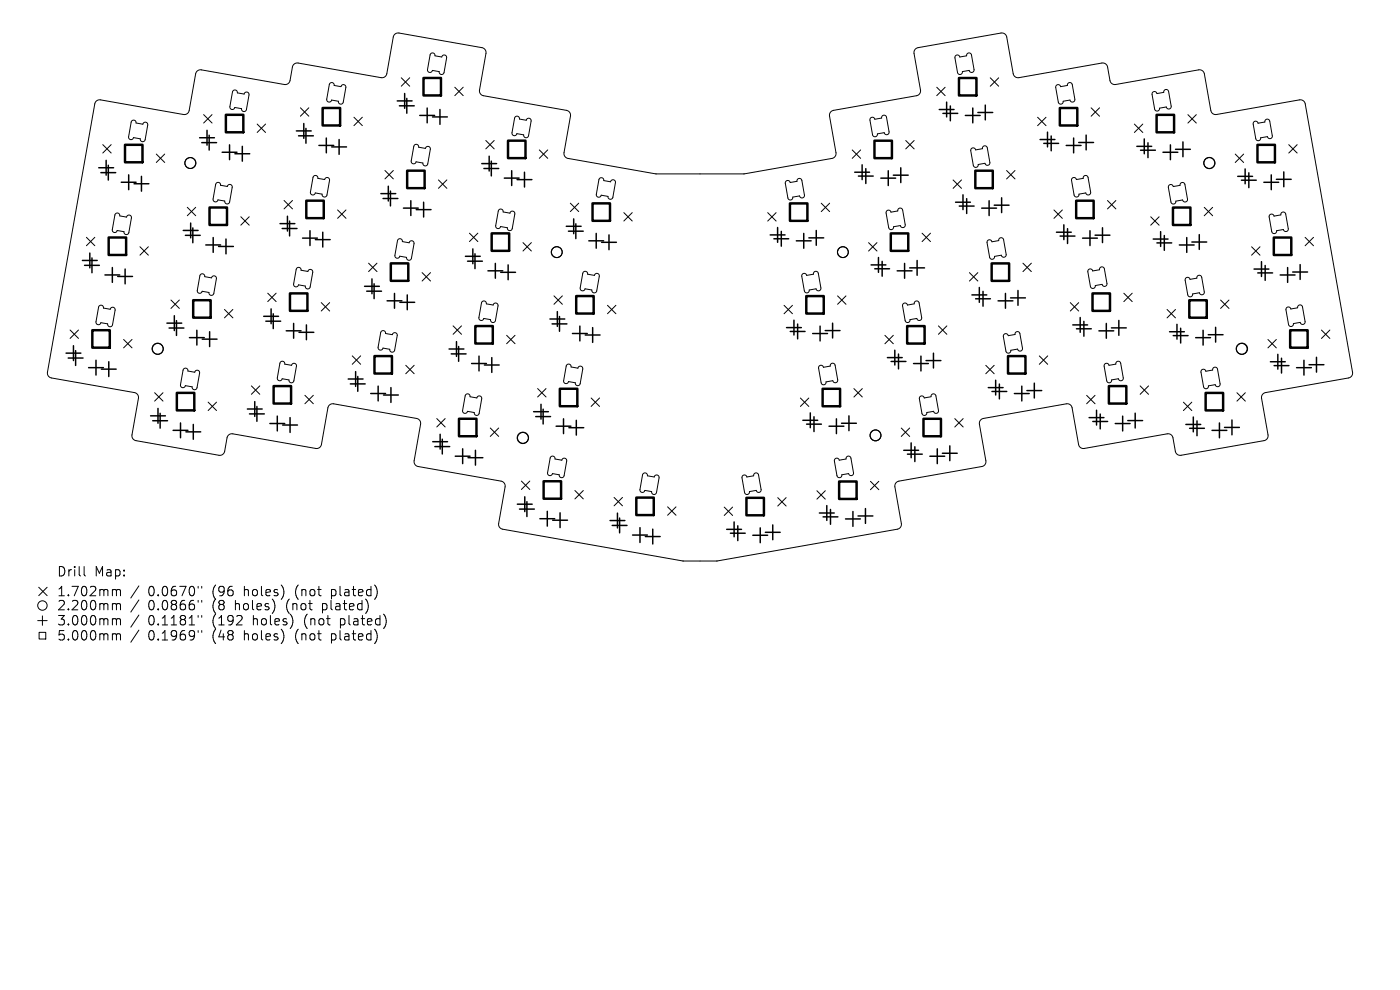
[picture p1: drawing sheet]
<svg xmlns="http://www.w3.org/2000/svg" width="297mm" height="210mm" viewBox="0 0 297 210" stroke-linecap="round" stroke-linejoin="round" font-family="sans-serif">
<defs><g id="words">
<g font-size="2.8">
<text x="12" y="122.6">Drill</text>
<text x="20" y="122.6">Map:</text>
<text x="12" y="126.8">1.702mm</text>
<text x="12" y="129.7">2.200mm</text>
<text x="31.4" y="126.8">0.0670&quot;</text>
<text x="31.4" y="129.7">0.0866&quot;</text>
<text x="45.2" y="126.8">(96</text>
<text x="45.2" y="129.7">(8</text>
<text x="50.1" y="129.7">holes)</text>
<text x="52" y="126.8">holes)</text>
<text x="61.2" y="129.7">(not</text>
<text x="63.1" y="126.8">(not</text>
<text x="69" y="129.7">plated)</text>
<text x="70.9" y="126.8">plated)</text>
<text x="12" y="132.9">3.000mm</text>
<text x="12" y="136.1">5.000mm</text>
<text x="31.4" y="132.9">0.1181&quot;</text>
<text x="31.4" y="136.1">0.1969&quot;</text>
<text x="45.2" y="132.9">(192</text>
<text x="45.2" y="136.1">(48</text>
<text x="52" y="136.1">holes)</text>
<text x="53.9" y="132.9">holes)</text>
<text x="63.1" y="136.1">(not</text>
<text x="65" y="132.9">(not</text>
<text x="70.9" y="136.1">plated)</text>
<text x="72.8" y="132.9">plated)</text>
</g>
</g></defs>
<g fill="none" stroke="#000" stroke-width=".21">
<path d="M49.5 19.2l.5-.1 .3 .2v.4l1.5 .3 .4-.5 .6 .3v.3l-.5 3.1-.3 .4h-.5l-.3-.5-1.4-.3-.2 .3-.3 .1-.5-.2v-.4zM70 17.7l.5-.2 .3 .3 .1 .3 1.4 .3 .5-.4 .5 .2 .1 .4-.6 3.1-.2 .3h-.6l-.2-.5-1.5-.3-.1 .3-.4 .2-.4-.3-.1-.4zM85.1 16.5l1.8 1.8M86.9 16.5l-1.8 1.8M91.4 11.4l.5-.2 .3 .2 .1 .4 1.4 .3 .4-.4 .6 .2 .1 .4-.6 3.1-.2 .3h-.6l-.2-.5-1.5-.3-.2 .3-.3 .2-.4-.3-.1-.3zM96.5 18.5l1.8 1.8M98.3 18.5l-1.8 1.8M198.7 18.5l1.8 1.8M200.5 18.5l-1.8 1.8M202.7 11.8l.6-.1 .3 .4 1.5-.3v-.3l.3-.2h.5l.2 .4 .5 3.1-.1 .4-.5 .2-.4-.5-1.4 .3-.1 .3-.3 .3-.5-.1-.2-.3-.5-3.1zM210.1 16.5l1.8 1.8M211.9 16.5l-1.8 1.8"/>
<path d="M224.1 18.1l.6-.1 .3 .4 1.4-.3 .1-.3 .3-.3 .5 .1 .2 .3 .5 3.1-.1 .5-.5 .1-.4-.4-1.5 .3v.3l-.3 .3-.5-.1-.2-.3-.5-3.1zM244.5 19.6l.6-.2 .3 .4 1.5-.2v-.4l.3-.2 .5 .1 .2 .3 .6 3.1-.2 .4-.5 .2-.4-.4-1.4 .2-.1 .4-.3 .2-.5-.1-.1-.3-.6-3.1zM20.4 21.5l.5-.3h.4l17.6 3.1a1.05 1.05 0 0 0 1.2-.9l1.4-7.8a1.05 1.05 0 0 1 1.2-.8l17.7 3.1a1.05 1.05 0 0 0 1.1-.8l.6-3a1.05 1.05 0 0 1 1.1-.7l17.7 3.1a1.05 1.05 0 0 0 1.2-.9l1.3-7.8a1.05 1.05 0 0 1 1.2-.8l17.6 3.1a1.05 1.05 0 0 1 .9 1.2l-1.4 7.9a1.05 1.05 0 0 0 .9 1.1l17.6 3.1a1.05 1.05 0 0 1 .8 1.2l-1.4 7.9a1.05 1.05 0 0 0 .9 1.1l18.6 3.3h18.7l18.8-3.3a1.05 1.05 0 0 0 .7-1.2l-1.3-7.9a1.05 1.05 0 0 1 .8-1.1l17.7-3.1a1.05 1.05 0 0 0 .8-1.2l-1.4-7.9a1.05 1.05 0 0 1 .9-1.1l17.6-3.1a1.05 1.05 0 0 1 1.2 .9l1.4 7.8a1.05 1.05 0 0 0 1.2 .8l17.6-3.1a1.05 1.05 0 0 1 1.2 .8l.5 3a1.05 1.05 0 0 0 1.2 .7l17.7-3.1a1.04 1.04 0 0 1 1.1 .9l1.4 7.8a1.05 1.05 0 0 0 1.2 .8l17.6-3.1a1.05 1.05 0 0 1 1.2 .8l10 57a1.05 1.05 0 0 1-.8 1.2l-17.7 3.1a1.05 1.05 0 0 0-.8 1.2l1.4 7.9a1.05 1.05 0 0 1-.8 1.1l-17.6 3.1a1.05 1.05 0 0 1-1.3-.9l-.5-2.9a1.05 1.05 0 0 0-1.2-.8l-17.6 3.1a1.05 1.05 0 0 1-1.2-.8l-1.4-7.9a1.05 1.05 0 0 0-1.2-.7l-17.7 3.1a1.05 1.05 0 0 0-.7 1.2l1.3 7.7a1.05 1.05 0 0 1-.8 1.3l-17.7 3.1a1.05 1.05 0 0 0-.8 1.2l1.4 7.8a1.05 1.05 0 0 1-.8 1.2l-38.2 6.7h-7.2l-38.4-6.7a1.05 1.05 0 0 1-.8-1.3l1.4-7.8a1.05 1.05 0 0 0-.9-1.1l-17.7-3.2a1.05 1.05 0 0 1-.7-1.2l1.3-7.8a1.05 1.05 0 0 0-.8-1.1l-17.7-3.2a1.05 1.05 0 0 0-1.1 .9l-1.4 7.8a1.05 1.05 0 0 1-1.2 .8l-17.7-3.1a1.05 1.05 0 0 0-1.1 .9l-.6 2.9a1.05 1.05 0 0 1-1.2 .8l-17.6-3.1a1.05 1.05 0 0 1-.8-1.2l1.4-7.9a1.05 1.05 0 0 0-.9-1.1l-17.7-3.1a1.05 1.05 0 0 1-.7-1.2l10-57zM21.8 30.7l1.8 1.8M23.6 30.7l-1.8 1.8M28 25.6l.5-.1 .3 .2 .1 .4 1.4 .2 .4-.4 .6 .3v.3l-.5 3.1-.3 .4h-.5l-.2-.6-1.5-.2-.2 .3-.3 .1-.5-.2v-.4zM33.2 32.7l1.7 1.8M34.9 32.7l-1.7 1.8M43.2 24.3l1.8 1.8M45 24.3l-1.8 1.8M45.9 38.8l.5-.1 .3 .2 .1 .4 1.4 .3 .5-.5 .5 .3 .1 .3-.6 3.1-.2 .4h-.6l-.2-.5-1.5-.3-.1 .3-.4 .1-.4-.2-.1-.4zM54.6 26.3l1.7 1.8"/>
<path d="M56.3 26.3l-1.7 1.8M63.7 22.9l1.8 1.7M65.5 22.9l-1.8 1.7M66.5 37.4l.6-.2 .3 .3v.3l1.5 .3 .4-.4 .5 .2 .1 .4-.5 3.1-.3 .3h-.6l-.2-.5-1.4-.3-.2 .3-.3 .2-.5-.3v-.4zM75.1 24.9l1.8 1.8M76.9 24.9l-1.8 1.8M81.7 36.2l1.7 1.7M83.4 36.2l-1.7 1.7M87.9 30.8l.5-.2 .4 .3v.3l1.5 .3 .4-.4 .5 .2 .1 .4-.6 3.1-.2 .3h-.6l-.2-.5-1.4-.3-.2 .3-.3 .2-.5-.3-.1-.4zM93 38.2l1.8 1.8M94.8 38.2l-1.8 1.8M103.1 29.8l1.7 1.8"/>
<path d="M104.8 29.8l-1.7 1.8M109.3 24.8l.5-.1 .3 .2 .1 .4 1.4 .2 .5-.4 .5 .2 .1 .4-.6 3.1-.2 .4-.6-.1-.2-.5-1.4-.2-.2 .3-.4 .1-.4-.3-.1-.3zM114.4 31.8l1.8 1.8M116.2 31.8l-1.8 1.8M127.2 37.8l.5-.1 .3 .3 .1 .3 1.4 .3 .5-.5 .5 .3 .1 .3-.6 3.1-.2 .4h-.6l-.2-.5-1.5-.3-.1 .3-.4 .1-.4-.2-.1-.4zM166.7 38.4l.6-.1 .3 .4 1.5-.2v-.4l.3-.2 .5 .1 .2 .3 .6 3.1-.2 .4-.5 .2-.4-.4-1.4 .2-.1 .4-.3 .2-.5-.1-.2-.3-.5-3.1zM180.8 31.8l1.8 1.8M182.6 31.8l-1.8 1.8M184.7 25l.6-.1 .3 .4 1.4-.3 .1-.3 .3-.2 .5 .1 .2 .3 .5 3.1-.1 .4-.5 .2-.4-.5-1.5 .3v.3l-.3 .3-.5-.1-.2-.3-.5-3.1zM192.1 29.8l1.8 1.8M193.9 29.8l-1.8 1.8M202.2 38.2l1.8 1.8"/>
<path d="M204 38.2l-1.8 1.8M206.1 31.5l.5-.1 .4 .4 1.4-.3 .1-.3 .3-.2 .5 .1 .1 .3 .6 3.1-.1 .4-.6 .2-.3-.5-1.5 .3v.3l-.3 .3-.5-.1-.2-.3-.6-3.1zM213.5 36.2l1.8 1.8M215.3 36.2l-1.8 1.8M220.1 24.9l1.8 1.8M221.9 24.9l-1.8 1.8M227.5 37.8l.5-.1 .4 .4 1.4-.3 .1-.3 .2-.3 .6 .1 .1 .4 .6 3-.1 .5-.6 .1-.4-.4-1.4 .3-.1 .3-.2 .3-.6-.1-.1-.3-.6-3.1zM231.5 22.9l1.8 1.8M233.3 22.9l-1.8 1.8M240.7 26.3l1.7 1.8M242.4 26.3l-1.7 1.8M248 39.3l.5-.1 .4 .4 1.4-.3 .1-.3 .3-.3 .5 .1 .2 .3 .5 3.1-.1 .5-.5 .1-.4-.4-1.5 .3v.3l-.3 .3-.5-.1-.2-.3-.5-3.1z"/>
<path d="M252 24.3l1.8 1.8M253.8 24.3l-1.8 1.8M262 32.7l1.8 1.8M263.8 32.7l-1.8 1.8M266 25.9l.5-.2 .4 .4 1.4-.2 .1-.4 .3-.2 .5 .1 .7 3.4-.1 .4-.5 .2-.4-.4-1.5 .2v.4l-.3 .2-.5-.1-.2-.2-.5-3.2zM273.4 30.7l1.8 1.8M275.2 30.7l-1.8 1.8M18.3 50.3l1.8 1.8M20.1 50.3l-1.8 1.8M24.5 45.3l.5-.1 .3 .2 .1 .4 1.4 .3 .5-.5 .5 .3 .1 .3-.6 3.1-.2 .4h-.6l-.2-.6-1.4-.2-.2 .3-.4 .1-.4-.2-.1-.4zM29.7 52.3l1.8 1.8M31.5 52.3l-1.8 1.8"/>
<path d="M39.7 44l1.8 1.8M41.5 44l-1.8 1.8M42.5 58.2l.5-.1 .4 .2v.4l1.5 .2 .4-.4 .5 .3 .1 .3-.5 3.1-.3 .4h-.6l-.2-.6-1.4-.2-.2 .3-.3 .1-.5-.2v-.4zM51.1 46l1.8 1.8M52.9 46l-1.8 1.8M60.3 42.5l1.7 1.8M62 42.5l-1.7 1.8M63 56.9l.5-.2 .3 .3 .1 .3 1.4 .3 .4-.4 .6 .2v.4l-.5 3.1-.3 .3h-.5l-.2-.5-1.5-.3-.2 .3-.3 .2-.4-.3-.1-.4zM71.6 44.5l1.8 1.8M73.4 44.5l-1.8 1.8M78.2 55.8l1.8 1.8M80 55.8l-1.8 1.8"/>
<path d="M84.5 50.8l.5-.1 .3 .2 .1 .3 1.4 .3 .4-.4 .6 .2v.4l-.5 3.1-.3 .3h-.5l-.2-.5-1.5-.3-.2 .4-.3 .1-.5-.3v-.3zM89.5 57.8l1.8 1.8M91.3 57.8l-1.8 1.8M99.6 49.5l1.8 1.7M101.4 49.5l-1.8 1.7M105.9 44.5l.5-.1 .3 .2v.4l1.5 .2 .4-.4 .6 .2v.4l-.5 3.1-.3 .4-.5-.1-.3-.5-1.4-.2-.2 .3-.3 .1-.5-.3v-.3zM110.9 51.5l1.8 1.7M112.7 51.5l-1.8 1.7M121 43.1l1.8 1.8M122.8 43.1l-1.8 1.8M123.8 57.7l.5-.1 .3 .2 .1 .4 1.4 .2 .4-.4 .6 .2v.4l-.5 3.1-.3 .4-.5-.1-.2-.5-1.5-.2-.2 .3-.3 .1-.5-.3v-.3zM132.3 45.1l1.8 1.8"/>
<path d="M134.1 45.1l-1.8 1.8M162.9 45.1l1.7 1.8M164.6 45.1l-1.7 1.8M170.2 58.1l.6-.1 .3 .4 1.5-.2v-.4l.3-.2 .5 .1 .2 .3 .5 3.1-.1 .4-.5 .2-.4-.4-1.4 .2-.1 .4-.3 .2-.5-.1-.2-.3-.5-3.1zM174.2 43.1l1.8 1.8M176 43.1l-1.8 1.8M184.3 51.5l1.7 1.8M186 51.5l-1.7 1.8M188.1 44.7l.5-.1 .4 .4 1.5-.3v-.3l.3-.2 .5 .1 .2 .3 .5 3.1-.1 .4-.5 .2-.4-.5-1.4 .3-.1 .4-.3 .2-.5-.1-.2-.3-.5-3.1zM195.6 49.5l1.8 1.8M197.4 49.5l-1.8 1.8M205.7 57.8l1.7 1.8"/>
<path d="M207.4 57.8l-1.7 1.8M209.5 51l.6-.1 .3 .4 1.5-.3v-.3l.3-.2h.5l.2 .4 .6 3.1-.2 .4-.5 .2-.4-.5-1.4 .3-.1 .3-.3 .3-.5-.1-.2-.3-.5-3.1zM217 55.8l1.8 1.8M218.8 55.8l-1.8 1.8M223.6 44.5l1.8 1.8M225.4 44.5l-1.8 1.8M230.9 57.2l.5-.1 .4 .4 1.5-.3v-.3l.3-.3 .5 .1 .2 .3 .5 3.1-.1 .5-.5 .1-.4-.4-1.4 .3-.1 .3-.3 .3-.5-.1-.2-.3-.5-3.1zM234.9 42.5l1.8 1.8M236.7 42.5l-1.8 1.8M244.1 46l1.8 1.8M245.9 46l-1.8 1.8M251.6 59l.5-.1 .4 .4 1.4-.3 .1-.3 .2-.3 .6 .1 .1 .3 .6 3.1-.1 .4-.6 .2-.3-.4-1.5 .3-.1 .3-.2 .2-.5-.1-.2-.3-.6-3.1z"/>
<path d="M255.5 44l1.8 1.8M257.3 44l-1.8 1.8M265.5 52.4l1.8 1.7M267.3 52.4l-1.8 1.7M269.4 45.6l.5-.2 .4 .4 1.4-.2 .1-.4 .3-.2 .5 .1 .1 .3 .6 3.1-.1 .4-.6 .2-.3-.4-1.5 .2v.4l-.4 .2-.5-.1-.7-3.4zM276.9 50.3l1.8 1.8M278.7 50.3l-1.8 1.8M14.9 70l1.8 1.8M16.7 70l-1.8 1.8M21.1 64.9l.5-.1 .3 .2v.4l1.5 .2 .4-.4 .6 .2v.4l-.5 3.1-.3 .3h-.5l-.3-.5-1.4-.3-.2 .4-.3 .1-.5-.3v-.3zM26.2 72l1.8 1.8M28 72l-1.8 1.8"/>
<path d="M36.3 63.6l1.8 1.8M38.1 63.6l-1.8 1.8M39 78.2l.5-.1 .3 .3 .1 .3 1.4 .3 .4-.5 .6 .3v.3l-.5 3.1-.3 .4h-.5l-.2-.5-1.5-.3-.2 .3-.3 .1-.4-.2-.1-.4zM47.6 65.6l1.8 1.8M49.4 65.6l-1.8 1.8M56.8 62.2l1.8 1.8M58.6 62.2l-1.8 1.8M59.5 76.8l.5-.2 .3 .3 .1 .3 1.5 .3 .4-.4 .5 .2 .1 .4-.6 3.1-.2 .3h-.6l-.2-.5-1.4-.3-.2 .3-.4 .2-.4-.3-.1-.3zM68.2 64.2l1.7 1.8M69.9 64.2l-1.7 1.8M74.7 75.5l1.8 1.8M76.5 75.5l-1.8 1.8"/>
<path d="M80.9 70.3l.5-.2 .3 .3 .1 .3 1.4 .3 .5-.4 .5 .2 .1 .4-.6 3.1-.2 .3h-.6l-.2-.5-1.5-.3-.1 .4-.4 .1-.4-.3-.1-.3zM86.1 77.5l1.8 1.8M87.9 77.5l-1.8 1.8M96.1 69.1l1.8 1.8M97.9 69.1l-1.8 1.8M102.3 64l.5-.1 .3 .2 .1 .4 1.4 .2 .4-.4 .6 .2 .1 .4-.6 3.1-.2 .4-.6-.1-.2-.5-1.5-.2-.2 .3-.3 .1-.4-.3-.1-.3zM107.5 71.1l1.8 1.8M109.3 71.1l-1.8 1.8M117.5 62.8l1.8 1.7M119.3 62.8l-1.8 1.7M120.3 77.4l.5-.2 .3 .3 .1 .3 1.4 .3 .4-.4 .6 .2v.4l-.5 3.1-.3 .3h-.5l-.3-.5-1.4-.3-.2 .4-.3 .1-.5-.3v-.3zM128.9 64.8l1.8 1.7"/>
<path d="M130.7 64.8l-1.8 1.7M166.3 64.8l1.8 1.8M168.1 64.8l-1.8 1.8M173.8 77.6l.6-.1 .3 .4 1.4-.2 .1-.4 .3-.2 .5 .1 .2 .3 .5 3.1-.1 .4-.5 .2-.4-.4-1.5 .2v.4l-.3 .2-.5-.1-.2-.3-.5-3.1zM177.7 62.8l1.8 1.8M179.5 62.8l-1.8 1.8M187.7 71.1l1.8 1.8M189.5 71.1l-1.8 1.8M191.6 64.4l.6-.1 .3 .4 1.5-.2v-.4l.3-.2 .5 .1 .2 .3 .5 3.1-.1 .4-.5 .2-.4-.4-1.4 .2-.1 .4-.3 .2-.5-.1-.2-.3-.5-3.1zM199.1 69.1l1.8 1.8M200.9 69.1l-1.8 1.8M209.1 77.5l1.8 1.8"/>
<path d="M210.9 77.5l-1.8 1.8M213 70.9l.5-.1 .4 .4 1.4-.2 .1-.4 .3-.2 .5 .1 .2 .3 .5 3.1-.1 .4-.5 .2-.4-.5-1.5 .3v.4l-.3 .2-.5-.1-.2-.3-.5-3.1zM220.5 75.5l1.8 1.8M222.3 75.5l-1.8 1.8M227.1 64.2l1.7 1.8M228.8 64.2l-1.7 1.8M234.4 77.2l.5-.1 .4 .4 1.4-.3 .1-.3 .3-.2h.5l.1 .4 .6 3.1-.1 .4-.6 .2-.3-.5-1.5 .3v.3l-.3 .3-.5-.1-.2-.3-.6-3.1zM238.4 62.2l1.8 1.8M240.2 62.2l-1.8 1.8M247.6 65.6l1.8 1.8M249.4 65.6l-1.8 1.8M254.9 78.5l.5-.2 .4 .5 1.5-.3v-.4l.3-.2 .5 .1 .2 .3 .5 3.1-.1 .4-.5 .2-.4-.4-1.4 .3-.1 .3-.3 .2-.5-.1-.2-.2-.5-3.2z"/>
<path d="M258.9 63.6l1.8 1.8M260.7 63.6l-1.8 1.8M269 72l1.8 1.8M270.8 72l-1.8 1.8M273 65.3l.5-.2 .3 .4 1.5-.2v-.4l.3-.2 .5 .1 .2 .3 .6 3.1-.2 .4-.5 .2-.4-.4-1.4 .2-.1 .4-.3 .2-.5-.1-.7-3.4zM280.3 70l1.8 1.8M282.1 70l-1.8 1.8M32.8 83.3l1.8 1.8M34.6 83.3l-1.8 1.8M44.2 85.3l1.7 1.8M45.9 85.3l-1.7 1.8M53.3 81.9l1.8 1.7"/>
<path d="M55.1 81.9l-1.8 1.7M64.7 83.9l1.8 1.7M66.5 83.9l-1.8 1.7M92.7 88.8l1.7 1.8M94.4 88.8l-1.7 1.8M98.8 83.7l.5-.1 .3 .2 .1 .4 1.5 .2 .4-.4 .5 .2 .1 .4-.6 3.1-.2 .4-.6-.1-.2-.5-1.4-.2-.2 .3-.3 .1-.5-.3-.1-.3zM104 90.8l1.8 1.8M105.8 90.8l-1.8 1.8M114.1 82.4l1.7 1.8M115.8 82.4l-1.7 1.8M116.9 96.9l.5-.1 .3 .2v.4l1.5 .2 .4-.4 .6 .2v.4l-.5 3.1-.3 .4-.5-.1-.3-.5-1.4-.2-.2 .3-.3 .1-.5-.3v-.3zM125.4 84.4l1.8 1.8"/>
<path d="M127.2 84.4l-1.8 1.8M169.8 84.4l1.8 1.8M171.6 84.4l-1.8 1.8M177.2 97.3l.5-.1 .3 .4 1.5-.2v-.4l.3-.2 .5 .1 .2 .3 .6 3.1-.1 .4-.6 .2-.4-.4-1.4 .2-.1 .4-.2 .2-.6-.1-.1-.3-.6-3.1zM181.2 82.4l1.7 1.8M182.9 82.4l-1.7 1.8M191.2 90.8l1.8 1.8M193 90.8l-1.8 1.8M195.2 84.1l.5-.1 .4 .4 1.4-.2 .1-.4 .3-.2 .5 .1 .1 .3 .6 3.1-.1 .4-.6 .2-.3-.4-1.5 .2v.4l-.3 .2-.5-.1-.2-.3-.6-3.1zM202.6 88.8l1.7 1.8M204.3 88.8l-1.7 1.8M230.5 83.9l1.8 1.7"/>
<path d="M232.3 83.9l-1.8 1.7M241.9 81.9l1.8 1.7M243.7 81.9l-1.8 1.7M251.1 85.3l1.7 1.8M252.8 85.3l-1.7 1.8M262.4 83.3l1.8 1.8M264.2 83.3l-1.8 1.8M110.6 102l1.8 1.8M112.4 102l-1.8 1.8M122 104.1l1.7 1.7M123.7 104.1l-1.7 1.7M130.3 105.5l1.8 1.8"/>
<path d="M132.1 105.5l-1.8 1.8M136.5 100.5l.5-.2 .3 .2v.4l1.5 .3 .4-.4 .6 .2v.4l-.5 3.1-.3 .3h-.5l-.3-.5-1.4-.3-.2 .3-.3 .2-.5-.3v-.4zM141.6 107.5l1.8 1.8M143.4 107.5l-1.8 1.8M153.6 107.6l1.8 1.7M155.4 107.6l-1.8 1.7M157.6 100.9l.5-.1 .3 .4 1.5-.3v-.3l.3-.3 .5 .1 .2 .3 .6 3.1-.1 .5-.6 .1-.4-.4-1.4 .3-.1 .3-.2 .3-.6-.1-.1-.3-.6-3.1zM165 105.6l1.8 1.7M166.8 105.6l-1.8 1.7M173.3 104.1l1.8 1.8M175.1 104.1l-1.8 1.8M184.7 102.1l1.7 1.8"/>
<path d="M186.4 102.1l-1.7 1.8M8 131.6h2M8.2 124.6l1.8 1.8M8.3 134.1h1.4v1.5h-1.4zM9 130.6v2M10 124.6l-1.8 1.8M17.8 120.2v1.7l.3 .3M24.1 125h.3l.3 .3M24.1 128h.3l.3 .3M24.1 131.2h.3l.3 .3M24.1 134.4l.5 .1 .1 .2M24.7 125.3l.3-.3 .5 .1 .1 1.3"/>
<path d="M24.7 125.3v1.1M24.7 128.3v1.1M24.7 131.5v1.1M24.7 134.7v1.1M24.7 128.3l.3-.3 .5 .1 .1 1.3M24.7 131.5l.3-.3 .5 .1 .1 1.3M24.7 134.7l.3-.3 .5 .1 .1 1.3M29.5 124.3l-1.7 2.6M29.5 127.3l-1.7 2.5M29.5 130.5l-1.7 2.5M29.5 133.7l-1.7 2.5M42 124.4v.4"/>
<path d="M42 127.4v.3M42 130.6v.3M42 133.8v.3M42.8 124.4v.4M42.8 127.4v.3M42.8 130.6v.3M42.8 133.8v.3"/>
<circle cx="40.4" cy="34.6" r="1.17"/>
<circle cx="256.6" cy="34.6" r="1.19"/>
<circle cx="118.1" cy="53.5" r="1.15"/>
<circle cx="178.8" cy="53.5" r="1.14"/>
<circle cx="33.5" cy="74" r="1.18"/>
<circle cx="263.5" cy="74" r="1.19"/>
<circle cx="110.9" cy="92.9" r="1.21"/>
<circle cx="185.7" cy="92.4" r="1.15"/>
<circle cx="9" cy="128.4" r="1"/>
</g>
<g fill="none" stroke="#000" stroke-width=".23">
<circle cx="40.4" cy="34.6" r="1.15"/>
<circle cx="256.6" cy="34.6" r="1.15"/>
<circle cx="118.1" cy="53.5" r="1.15"/>
<circle cx="178.8" cy="53.5" r="1.15"/>
<circle cx="33.5" cy="74" r="1.15"/>
<circle cx="263.4" cy="74" r="1.15"/>
<circle cx="110.9" cy="92.9" r="1.15"/>
<circle cx="185.7" cy="92.4" r="1.15"/>
</g>
<g fill="none" stroke="#000" stroke-width=".31">
<path d="M85.8 19.8v3.2M20.9 35.6h3.2M21.4 36.6h3.1M22.5 34v3.2M23 35.1v3.1M25.7 38.7h3.2M27.3 37.1v3.1M28.4 39h3.2M30 37.4v3.2M42.3 29.2h3.2M42.8 30.3h3.1M43.9 27.6v3.2"/>
<path d="M44.4 28.7v3.1M47.1 32.3h3.2M48.7 30.7v3.2M49.8 32.6h3.2M51.4 31v3.2M62.9 27.8h3.1M63.3 28.8h3.2M64.4 26.2v3.1M64.9 27.2v3.2M67.7 30.8h3.1M69.2 29.3v3.1M70.4 31.2h3.1"/>
<path d="M71.9 29.6v3.1M82.4 39.5v3.1M84.3 21.4h3.1M84.7 22.4h3.2M86.3 20.9v3.1M89.1 24.5h3.1M90.6 22.9v3.2M91.8 24.8h3.1M93.3 23.2v3.2M102.2 34.7h3.1M102.7 35.7h3.1M103.8 33.1v3.2"/>
<path d="M104.2 34.2v3.1M107 37.8h3.1M108.6 36.2v3.2M109.7 38.1h3.1M111.3 36.5v3.2M181.3 36.5h3.2M182.1 37.4h3.1M182.9 35v3.1M183.7 35.8v3.1M186.9 37.8h3.1M188.4 36.2v3.2M189.5 37.2h3.2"/>
<path d="M191.1 35.6v3.1M199.3 23.2h3.1M200 24.1h3.2M200.8 21.7v3.1M201.6 22.5v3.1M204.8 24.5h3.1M206.4 22.9v3.2M207.5 23.9h3.1M209 22.3v3.1M220.6 29.6h3.2M221.4 30.4h3.2M222.2 28v3.2"/>
<path d="M223 28.8v3.2M226.2 30.9h3.1M227.8 29.3v3.1M228.8 30.2h3.2M230.4 28.7v3.1M241.2 31h3.1M242 31.9h3.1M242.8 29.5v3.1M243.5 30.3v3.1M246.7 32.3h3.2M248.3 30.7v3.2M249.4 31.7h3.1"/>
<path d="M251 30.1v3.1M262.6 37.4h3.1M263.4 38.2h3.1M264.1 35.8v3.2M264.9 36.7v3.1M268.1 38.7h3.2M269.7 37.1v3.1M270.8 38h3.1M272.3 36.5v3.1M17.5 55.2h3.1M17.9 56.3h3.2M19.1 53.7v3.1"/>
<path d="M19.5 54.7v3.2M22.3 58.3h3.1M23.8 56.8v3.1M25 58.6h3.1M26.5 57.1v3.1M38.9 48.9h3.1M39.3 49.9h3.2M40.5 47.3v3.2M40.9 48.3v3.2M43.7 52h3.1M45.2 50.4v3.1M46.4 52.3h3.1"/>
<path d="M47.9 50.7v3.2M59.4 47.4h3.2M59.9 48.5h3.1M61 45.9v3.1M61.4 46.9v3.1M64.2 50.5h3.1M65.8 48.9v3.2M66.9 50.8h3.1M68.5 49.3v3.1M78.9 59.2v3.1M80.8 41.1h3.1M81.3 42.1h3.1"/>
<path d="M82.8 40.5v3.2M85.6 44.1h3.1M87.2 42.6v3.1M88.3 44.5h3.1M89.9 42.9v3.1M98.7 54.4h3.2M99.2 55.4h3.1M100.3 52.8v3.1M100.8 53.8v3.2M103.5 57.4h3.2M105.1 55.9v3.1M106.2 57.8h3.2"/>
<path d="M107.8 56.2v3.1M120.1 48h3.2M120.6 49h3.1M121.7 46.4v3.2M122.2 47.5v3.1M124.9 51.1h3.2M126.5 49.5v3.2M127.6 51.4h3.2M129.2 49.8v3.2M163.4 49.8h3.1M164.2 50.7h3.1M165 48.3v3.1"/>
<path d="M165.7 49.1v3.1M168.9 51.1h3.2M170.5 49.5v3.2M171.6 50.5h3.1M173.2 48.9v3.1M184.8 56.2h3.1M185.6 57h3.1M186.4 54.6v3.2M187.1 55.4v3.2M190.3 57.5h3.2M191.9 55.9v3.1M193 56.8h3.1"/>
<path d="M194.6 55.3v3.1M202.7 42.9h3.2M203.5 43.7h3.1M204.3 41.3v3.2M205.1 42.1v3.2M208.3 44.2h3.1M209.8 42.6v3.1M210.9 43.5h3.2M212.5 42v3.1M224.1 49.3h3.2M224.9 50.1h3.1M225.7 47.7v3.1"/>
<path d="M226.5 48.5v3.2M229.7 50.5h3.1M231.2 48.9v3.2M232.3 49.9h3.2M233.9 48.3v3.2M244.6 50.7h3.2M245.4 51.5h3.2M246.2 49.1v3.2M247 50v3.1M250.2 52h3.1M251.8 50.4v3.1M252.8 51.3h3.2"/>
<path d="M254.4 49.8v3.1M266 57.1h3.2M266.8 57.9h3.2M267.6 55.5v3.1M268.4 56.3v3.2M271.6 58.3h3.1M273.2 56.8v3.1M274.2 57.7h3.2M275.8 56.1v3.2M14 74.9h3.2M14.5 75.9h3.1M15.6 73.3v3.2"/>
<path d="M16 74.4v3.1M18.8 78h3.1M20.4 76.4v3.2M21.5 78.3h3.1M23.1 76.7v3.2M35.4 68.5h3.2M35.9 69.6h3.1M37 67v3.1M37.4 68v3.2M40.2 71.6h3.1M41.8 70.1v3.1M42.9 71.9h3.1"/>
<path d="M44.5 70.4v3.1M55.9 67.1h3.2M56.4 68.1h3.1M57.5 65.5v3.2M58 66.6v3.1M60.7 70.2h3.2M62.3 68.6v3.1M63.4 70.5h3.2M65 68.9v3.2M75.4 78.8v3.2M75.9 79.9v3.1M77.3 60.7h3.2"/>
<path d="M77.8 61.8h3.1M79.4 60.2v3.1M82.1 63.8h3.2M83.7 62.2v3.2M84.8 64.1h3.2M86.4 62.6v3.1M95.3 74h3.1M95.7 75.1h3.2M96.8 72.5v3.1M97.3 73.5v3.1M100 77.1h3.2M101.6 75.5v3.2"/>
<path d="M102.8 77.4h3.1M104.3 75.9v3.1M116.7 67.7h3.1M117.1 68.7h3.2M118.2 66.1v3.1M118.7 67.1v3.2M121.4 70.7h3.2M123 69.2v3.1M124.2 71.1h3.1M125.7 69.5v3.1M166.9 69.5h3.1M167.6 70.3h3.2"/>
<path d="M168.4 67.9v3.2M169.2 68.7v3.2M172.4 70.8h3.1M174 69.2v3.1M175.1 70.1h3.1M176.6 68.6v3.1M188.3 75.9h3.1M189 76.7h3.2M189.8 74.3v3.1M190.6 75.1v3.2M193.8 77.1h3.1M195.4 75.5v3.2"/>
<path d="M196.5 76.5h3.1M198 74.9v3.2M206.2 62.6h3.1M207 63.4h3.1M207.8 61v3.1M208.5 61.8v3.2M211.7 63.8h3.2M213.3 62.2v3.2M214.4 63.2h3.1M216 61.6v3.2M227.6 68.9h3.1M228.4 69.7h3.1"/>
<path d="M229.2 67.4v3.1M229.9 68.2v3.1M233.1 70.2h3.2M234.7 68.6v3.2M235.8 69.6h3.1M237.4 68v3.1M248.1 70.4h3.2M248.9 71.2h3.1M249.7 68.8v3.1M250.5 69.6v3.2M253.7 71.6h3.1M255.2 70.1v3.1"/>
<path d="M256.3 71h3.2M257.9 69.4v3.2M269.5 76.7h3.2M270.3 77.6h3.1M271.1 75.2v3.1M271.9 76v3.1M275.1 78h3.1M276.6 76.4v3.2M277.7 77.4h3.2M279.3 75.8v3.1M31.9 88.2h3.2M32.4 89.2h3.1"/>
<path d="M33.5 86.6v3.2M34 87.7v3.1M36.7 91.3h3.2M38.3 89.7v3.2M39.4 91.6h3.2M41 90v3.2M52.5 86.8h3.1M52.9 87.8h3.2M54 85.2v3.1M54.5 86.2v3.2M57.3 89.8h3.1M58.8 88.3v3.1"/>
<path d="M60 90.2h3.1M61.5 88.6v3.1M73.9 80.4h3.1M74.3 81.4h3.2M78.6 83.5h3.2M80.2 81.9v3.1M81.4 83.8h3.1M82.9 82.2v3.2M91.8 93.7h3.1M92.3 94.7h3.1M93.4 92.1v3.2M93.8 93.2v3.1"/>
<path d="M96.6 96.8h3.1M98.2 95.2v3.1M99.3 97.1h3.1M100.9 95.5v3.2M113.2 87.3h3.1M113.7 88.4h3.1M114.8 85.8v3.1M115.2 86.8v3.1M118 90.4h3.1M119.5 88.8v3.2M120.7 90.7h3.1M122.3 89.2v3.1"/>
<path d="M170.3 89.2h3.2M171.1 90h3.2M171.9 87.6v3.1M172.7 88.4v3.1M175.9 90.4h3.1M177.4 88.8v3.2M178.5 89.8h3.2M180.1 88.2v3.2M191.7 95.5h3.2M192.5 96.3h3.2M193.3 93.9v3.2M194.1 94.8v3.1"/>
<path d="M197.3 96.8h3.1M198.8 95.2v3.2M199.9 96.2h3.2M201.5 94.6v3.1M209.7 82.2h3.1M210.4 83h3.2M211.2 80.7v3.1M212 81.5v3.1M215.2 83.5h3.1M216.8 81.9v3.2M217.9 82.9h3.1M219.4 81.3v3.1"/>
<path d="M231.1 88.6h3.1M231.8 89.4h3.2M232.6 87v3.2M233.4 87.8v3.2M236.6 89.8h3.1M238.2 88.3v3.1M239.3 89.2h3.1M240.8 87.6v3.2M251.6 90h3.1M252.4 90.9h3.1M253.2 88.5v3.1M253.9 89.3v3.1"/>
<path d="M257.1 91.3h3.2M258.7 89.7v3.2M259.8 90.7h3.1M261.4 89.1v3.1M109.8 107h3.1M110.2 108h3.2M111.3 105.4v3.1M111.8 106.4v3.2M114.5 110h3.2M116.1 108.5v3.1M117.2 110.4h3.2M118.8 108.8v3.1"/>
<path d="M129.4 110.4h3.2M129.9 111.5h3.1M131 108.8v3.2M131.4 109.9v3.1M134.2 113.5h3.1M135.8 111.9v3.2M136.9 113.8h3.2M138.5 112.2v3.2M154.2 112.3h3.1M154.9 113.1h3.2M155.7 110.7v3.2M156.5 111.5v3.2"/>
<path d="M159.7 113.5h3.2M161.3 112v3.1M162.4 112.9h3.1M163.9 111.3v3.2M173.8 108.8h3.2M174.6 109.6h3.2M175.4 107.3v3.1M176.2 108.1v3.1M179.4 110.1h3.1M180.9 108.5v3.2M182 109.5h3.2M183.6 107.9v3.1"/>
</g>
<g fill="none" stroke="#000" stroke-width=".52">
<path d="M89.8 16.5h3.8v3.7h-3.8zM203.4 16.5h3.7v3.8h-3.7zM26.5 30.7h3.7v3.7h-3.7zM47.9 24.4h3.7v3.7h-3.7zM68.4 22.9h3.8v3.7h-3.8zM86.4 36.2h3.7v3.7h-3.7zM107.8 29.8h3.7v3.7h-3.7zM185.5 29.8h3.7v3.8h-3.7zM206.9 36.2h3.7v3.7h-3.7zM224.8 22.9h3.7v3.7h-3.7zM245.4 24.4h3.7v3.7h-3.7zM266.8 30.7h3.7v3.7h-3.7z"/>
<path d="M23.1 50.4h3.7v3.7h-3.7zM44.4 44h3.8v3.7h-3.8zM65 42.6h3.7v3.7h-3.7zM82.9 55.9h3.7v3.7h-3.7zM104.3 49.5h3.7v3.7h-3.7zM125.7 43.1h3.7v3.7h-3.7zM167.6 43.1h3.7v3.8h-3.7zM189 49.5h3.7v3.7h-3.7zM210.4 55.9h3.7v3.7h-3.7zM228.3 42.6h3.7v3.7h-3.7zM248.8 44h3.7v3.7h-3.7zM270.2 50.4h3.7v3.7h-3.7z"/>
<path d="M19.6 70h3.7v3.8h-3.7zM41 63.7h3.7v3.7h-3.7zM61.5 62.2h3.7v3.7h-3.7zM79.4 75.5h3.7v3.7h-3.7zM100.8 69.2h3.7v3.7h-3.7zM122.2 62.8h3.7v3.7h-3.7zM171 62.8h3.8v3.7h-3.8zM192.4 69.2h3.8v3.7h-3.8zM213.8 75.5h3.7v3.7h-3.7zM231.8 62.2h3.7v3.7h-3.7zM252.3 63.7h3.7v3.7h-3.7zM273.7 70.1h3.7v3.7h-3.7z"/>
<path d="M37.5 83.3h3.7v3.8h-3.7zM58 81.9h3.8v3.7h-3.8zM97.4 88.8h3.7v3.7h-3.7zM118.8 82.5h3.7v3.7h-3.7zM174.5 82.5h3.7v3.7h-3.7zM195.9 88.8h3.7v3.7h-3.7zM235.2 81.9h3.7v3.7h-3.7zM255.8 83.4h3.7v3.7h-3.7zM115.3 102.1h3.7v3.7h-3.7zM135 105.6h3.7v3.7h-3.7zM158.4 105.6h3.7v3.7h-3.7zM178 102.1h3.7v3.7h-3.7z"/>
</g>
<use href="#words"/>
</svg>
